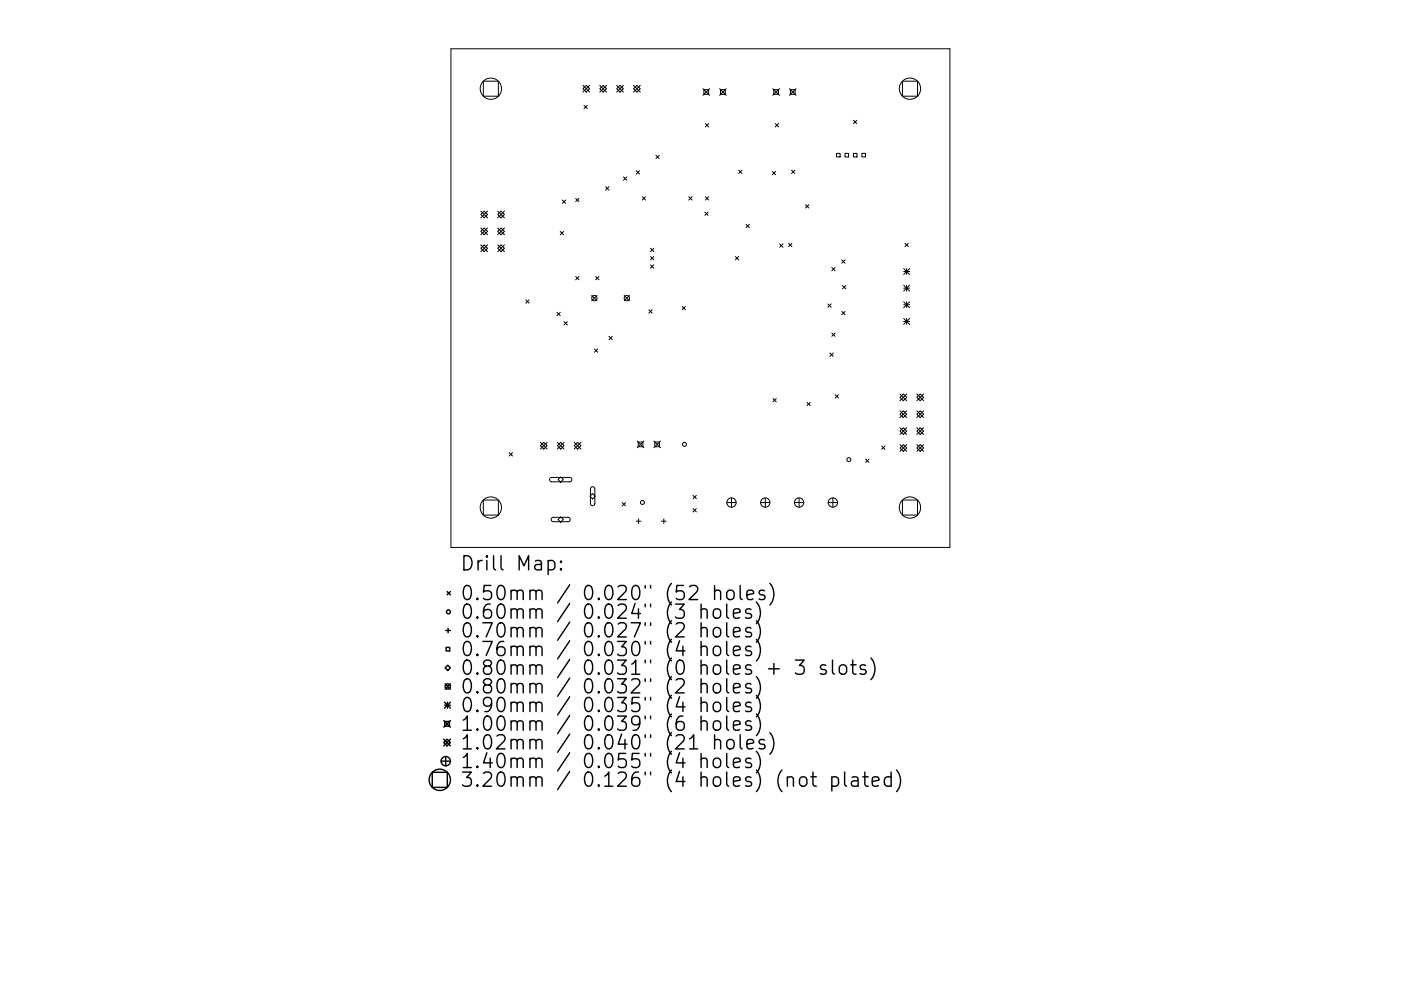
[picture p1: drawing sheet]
<svg xmlns="http://www.w3.org/2000/svg" width="297mm" height="210mm" viewBox="0 0 297 210" stroke-linecap="round" stroke-linejoin="round" font-family="sans-serif">
<defs><g id="words">
<g font-size="4.2">
<text x="97.5" y="121.1">Drill Map:</text>
<text x="97.5" y="127.4">0.50mm / 0.020&quot; (52 holes)</text>
<text x="97.5" y="131.3">0.60mm / 0.024&quot; (3 holes)</text>
<text x="97.5" y="135.3">0.70mm / 0.027&quot; (2 holes)</text>
<text x="97.5" y="139.2">0.76mm / 0.030&quot; (4 holes)</text>
<text x="97.5" y="143.2">0.80mm / 0.031&quot; (0 holes + 3 slots)</text>
<text x="97.5" y="147.2">0.80mm / 0.032&quot; (2 holes)</text>
<text x="97.5" y="151.1">0.90mm / 0.035&quot; (4 holes)</text>
<text x="97.5" y="155.1">1.00mm / 0.039&quot; (6 holes)</text>
<text x="97.5" y="159">1.02mm / 0.040&quot; (21 holes)</text>
<text x="97.5" y="163">1.40mm / 0.055&quot; (4 holes)</text>
<text x="97.5" y="167">3.20mm / 0.126&quot; (4 holes) (not plated)</text>
</g>
</g></defs>
<g fill="none" stroke="#000" stroke-width=".21">
<path d="M95.6 10.4h105.8v105.7h-105.8zM102.5 17.2h3.2v3.2h-3.2zM123.6 18.8l.7-.7 .7 .7-.7 .7zM123.6 18.1l1.4 1.4M125 18.1l-1.4 1.4M127.2 18.1l1.4 1.4M127.9 18.1l.7 .7-.7 .7-.7-.7zM128.6 18.1l-1.4 1.4M130.7 18.8l.8-.7 .7 .7-.7 .7zM130.7 18.1l1.5 1.4M132.2 18.1l-1.5 1.4M134.3 18.8l.7-.7 .8 .7-.8 .7z"/>
<path d="M134.3 18.1l1.5 1.4M135.8 18.1l-1.5 1.4M149 18.8l1.4 1.4M149.2 19h1v1h-1zM150.4 18.8l-1.4 1.4M152.6 18.8l1.4 1.4M152.8 19h1v1h-1zM154 18.8l-1.4 1.4M163.8 18.8l1.5 1.4M164.1 19h1v1h-1zM165.3 18.8l-1.5 1.4M167.4 18.8l1.4 1.4"/>
<path d="M167.6 19h1v1h-1zM168.8 18.8l-1.4 1.4M191.3 17.2h3.2v3.2h-3.2zM123.8 22.3l.7 .7M124.5 22.3l-.7 .7M128.4 39.6l.7 .7M129.1 39.6l-.7 .7M132.2 37.5l.7 .7M132.9 37.5l-.7 .7M134.9 36.2l.7 .7M135.6 36.2l-.7 .7M139.1 32.9l.7 .7"/>
<path d="M139.8 32.9l-.7 .7M149.6 26.2l.7 .7M150.3 26.2l-.7 .7M156.6 36.1l.7 .7M157.3 36.1l-.7 .7M163.7 36.4l.7 .7M164.4 26.2l.7 .7M164.4 36.4l-.7 .7M165.1 26.2l-.7 .7M167.8 36.1l.7 .7M168.5 36.1l-.7 .7M177.4 32.5h.7v.8h-.7z"/>
<path d="M179.2 32.5h.7v.8h-.7zM180.9 25.5l.7 .7M180.9 32.5h.8v.8h-.8zM181.6 25.5l-.7 .7M182.7 32.5h.8v.8h-.8zM101.9 52.7l.8-.7 .7 .7-.7 .7zM101.9 44.8l1.5 1.4M101.9 48.4l1.5 1.4M101.9 52l1.5 1.4M102.7 44.8l.7 .7-.7 .7-.8-.7zM102.7 48.4l.7 .7-.7 .7-.8-.7zM103.4 44.8l-1.5 1.4"/>
<path d="M103.4 48.4l-1.5 1.4M103.4 52l-1.5 1.4M105.5 52.7l.7-.7 .8 .7-.8 .7zM105.5 48.4l1.5 1.4M105.5 52l1.5 1.4M105.5 44.8l1.5 1.4M106.2 44.8l.8 .7-.8 .7-.7-.7zM106.2 48.4l.8 .7-.8 .7-.7-.7zM107 48.4l-1.5 1.4M107 44.8l-1.5 1.4M107 52l-1.5 1.4M118.8 49.1l.7 .7"/>
<path d="M119.2 42.4l.7 .7M119.5 49.1l-.7 .7M119.9 42.4l-.7 .7M122.1 42.1l.7 .7M122.1 58.7l.7 .7M122.8 42.1l-.7 .7M122.8 58.7l-.7 .7M126.3 58.7l.7 .7M127 58.7l-.7 .7M136.2 41.7l.7 .7M136.9 41.7l-.7 .7M137.9 52.7l.7 .7"/>
<path d="M137.9 54.4l.7 .7M137.9 56.2l.7 .7M138.6 52.7l-.7 .7M138.6 54.4l-.7 .7M138.6 56.2l-.7 .7M146 41.7l.7 .7M146.7 41.7l-.7 .7M149.4 45l.7 .7M149.6 41.7l.7 .7M150.1 45l-.7 .7M150.3 41.7l-.7 .7M155.9 54.4l.7 .7"/>
<path d="M156.6 54.4l-.7 .7M158.2 47.6l.7 .7M158.9 47.6l-.7 .7M165.3 51.8l.7 .7M166 51.8l-.7 .7M167.2 51.6l.7 .7M167.9 51.6l-.7 .7M170.8 43.4l.7 .7M171.5 43.4l-.7 .7M176.4 56.8l.7 .7M177.1 56.8l-.7 .7M178.5 55.1l.7 .7"/>
<path d="M179.2 55.1l-.7 .7M191.6 57l1.3 1.2M191.6 57.6h1.3M191.9 51.6l.7 .7M192.2 57v1.2M192.6 51.6l-.7 .7M192.9 57l-1.3 1.2M111.5 63.6l.7 .7M112.2 63.6l-.7 .7M118.1 66.3l.7 .7M118.8 66.3l-.7 .7M119.6 68.2l.7 .7"/>
<path d="M120.3 68.2l-.7 .7M125.5 62.7l1.1 1.1M126 74l.7 .7M126.6 62.7l-1.1 1.1M126.7 74l-.7 .7M129.1 71.4l.7 .7M129.8 71.4l-.7 .7M132.3 62.7l1.2 1.1M133.5 62.7l-1.2 1.1M137.6 65.7l.7 .7M138.3 65.7l-.7 .7M144.6 65l.7 .7"/>
<path d="M145.3 65l-.7 .7M175.5 64.5l.7 .7M176 74.9l.7 .7M176.2 64.5l-.7 .7M176.4 70.7l.7 .7M176.7 74.9l-.7 .7M177.1 70.7l-.7 .7M178.5 66.1l.7 .7M178.6 60.6l.7 .7M179.2 66.1l-.7 .7M179.3 60.6l-.7 .7M191.6 60.5l1.3 1.3"/>
<path d="M191.6 61.1h1.3M191.6 64l1.3 1.3M191.6 64.7h1.3M191.6 67.6l1.3 1.2M191.6 68.2h1.3M192.2 60.5v1.3M192.2 64v1.3M192.2 67.6v1.2M192.9 60.5l-1.3 1.3M192.9 64l-1.3 1.3M192.9 67.6l-1.3 1.2M107.9 96l.8 .8"/>
<path d="M108.7 96l-.8 .8M114.6 93.8l1.4 1.5M115.3 93.8l.7 .8-.7 .7-.7-.7zM116 93.8l-1.4 1.5M118.2 94.6l.7-.8 .7 .8-.7 .7zM118.2 93.8l1.4 1.5M119.6 93.8l-1.4 1.5M121.7 93.8l1.5 1.5M122.5 93.8l.7 .8-.7 .7-.8-.7zM123.2 93.8l-1.5 1.5M135.1 93.6l1.4 1.4M135.3 93.8h1v1h-1z"/>
<path d="M136.5 93.6l-1.4 1.4M138.6 93.6l1.4 1.4M138.8 93.8h1v1h-1zM140 93.6l-1.4 1.4M163.9 84.6l.7 .7M164.6 84.6l-.7 .7M171.1 85.4l.7 .7M171.8 85.4l-.7 .7M177.1 83.7l.7 .8M177.8 83.7l-.7 .8M183.5 97.4l.7 .7M184.2 97.4l-.7 .7"/>
<path d="M186.9 94.6l.7 .7M187.6 94.6l-.7 .7M190.8 84.3l.7-.7 .7 .7-.7 .7zM190.8 87.9l.7-.7 .7 .7-.7 .7zM190.8 91.5l.7-.8 .7 .8-.7 .7zM190.8 95l.7-.7 .7 .7-.7 .8zM190.8 83.6l1.4 1.4M190.8 87.2l1.4 1.4M190.8 90.7l1.4 1.5M190.8 94.3l1.4 1.5M192.2 83.6l-1.4 1.4M192.2 87.2l-1.4 1.4"/>
<path d="M192.2 90.7l-1.4 1.5M192.2 94.3l-1.4 1.5M194.4 84.3l.7-.7 .7 .7-.7 .7zM194.4 87.9l.7-.7 .7 .7-.7 .7zM194.4 95l.7-.7 .7 .7-.7 .8zM194.4 87.2l1.4 1.4M194.4 90.7l1.4 1.5M194.4 83.6l1.4 1.4M194.4 94.3l1.4 1.5M195.1 90.7l.7 .8-.7 .7-.7-.7zM195.8 83.6l-1.4 1.4M195.8 87.2l-1.4 1.4"/>
<path d="M195.8 90.7l-1.4 1.5M195.8 94.3l-1.4 1.5M102.5 106.1h3.2v3.2h-3.2zM116.6 101.4l.4-.1h3.8l.3 .2 .1 .3-.1 .3-.3 .1h-3.9l-.4-.3zM117 109.9l.3-.1h3.2l.3 .1 .1 .4-.1 .3-.3 .1h-3.2l-.4-.3zM118.3 101.8l.6-.6 .5 .6-.5 .5zM118.3 110.2l.6-.5 .5 .5-.5 .6zM125.1 105.3l.5-.6 .6 .6-.6 .5zM125.3 103.4l.5-.1 .3 .4v3.2l-.1 .3-.3 .1-.3-.1-.2-.3v-3.2zM131.9 106.6l.7 .7M132.6 106.6l-.7 .7M134.9 110.6h1"/>
<path d="M135.4 110.1v1M140.3 110.6h.9M140.7 110.1v1M146.9 105.1l.7 .7M146.9 107.9l.7 .7M147.6 105.1l-.7 .7M147.6 107.9l-.7 .7M154.1 106.6h2M155.1 105.6v2M161.3 106.6h1.9M162.3 105.6v2M168.4 106.6h2"/>
<path d="M169.4 105.6v2M175.6 106.6h2M176.6 105.6v2M191.3 106.1h3.2v3.2h-3.2z"/>
<circle cx="104.1" cy="18.8" r="2.26"/>
<circle cx="192.9" cy="18.8" r="2.26"/>
<circle cx="126" cy="63.3" r=".56"/>
<circle cx="132.9" cy="63.3" r=".56"/>
<circle cx="145.1" cy="94.3" r=".42"/>
<circle cx="180" cy="97.5" r=".42"/>
<circle cx="104.1" cy="107.7" r="2.26"/>
<circle cx="136.2" cy="106.6" r=".42"/>
<circle cx="155.1" cy="106.6" r=".99"/>
<circle cx="162.3" cy="106.6" r=".99"/>
<circle cx="169.4" cy="106.6" r=".99"/>
<circle cx="176.6" cy="106.6" r=".99"/>
<circle cx="192.9" cy="107.7" r="2.26"/>
</g>
<g fill="none" stroke="#000" stroke-width=".3">
<path d="M116.2 119.1l.9-.2 .5 .6v.8l-.2 .5-.3 .1-.9-.1M118.9 119.1l.2 .1-.2 .1-.1-.1 .1-.1v.2M94.5 133.8h1M94.6 137.4h.7v.7h-.7zM94.8 125.5l.7 .7M95 133.3v1M95.5 125.5l-.7 .7M118.9 120.6l.2 .2-.2 .1-.1-.1 .1-.2v.3M148.6 129.5a.74 .74 0 0 1 1.3 .1v1.6M148.6 133.4a.74 .74 0 0 1 1.3 .2v1.5M148.6 137.4a.74 .74 0 0 1 1.3 .1v1.6M148.6 128.2v3"/>
<path d="M148.6 132.1v3M148.6 136.1v3M151.4 129.5a.81 .81 0 0 1 .8-.3 .81 .81 0 0 1 .6 .5v.9a.81 .81 0 0 1-.8 .6 .81 .81 0 0 1-.8-.6v-.9zM151.4 133.4a.81 .81 0 0 1 .8-.3 .81 .81 0 0 1 .6 .6v.9a.81 .81 0 0 1-.8 .6 .81 .81 0 0 1-.8-.6v-.9zM151.4 137.4a.81 .81 0 0 1 .8-.3 .81 .81 0 0 1 .6 .6v.8a.81 .81 0 0 1-.8 .6 .81 .81 0 0 1-.8-.6v-.8zM151.5 125.5a.74 .74 0 0 1 1.3 .1v1.6M151.5 124.2v3M154.1 128.2v2.5l.4 .5M154.1 132.1v2.6l.4 .4M154.1 136.1v2.6l.4 .4M154.2 125.5a.81 .81 0 0 1 .8-.3 .81 .81 0 0 1 .6 .6v.8a.81 .81 0 0 1-.7 .6 .81 .81 0 0 1-.8-.6v-.8zM155.5 130.2l1.4-.3-.1-.6-.9-.1-.4 .4v1.1l.1 .3 .3 .2 .9-.2"/>
<path d="M155.5 134.1l1.4-.3-.1-.5-.9-.2-.4 .5v1.1l.1 .3 .3 .1 .9-.1M155.5 138.1l1.4-.3-.1-.6-.9-.1-.4 .4v1.2l.1 .2 .3 .2 .9-.2M156.9 124.2v2.6l.5 .4M158.4 126.2l1.4-.3-.2-.5-.8-.2-.4 .4v1.2l.1 .3 .3 .1 .8-.1M159.2 129.3l-.7-.1-.4 .4 .1 .4 1 .3 .2 .3-.2 .4-.3 .2-.8-.2M159.2 133.3l-.7-.2-.4 .5 .1 .4 1 .3 .2 .3-.2 .4-.3 .1-.8-.1M159.2 137.2l-.7-.1-.4 .4 .1 .4 1 .3 .2 .3-.2 .4-.3 .2-.8-.2M160.4 127.7a3.4 3.4 0 0 1 0 4.6M160.4 131.7a3.4 3.4 0 0 1 0 4.6M160.4 135.7a3.4 3.4 0 0 1 0 4.5M162.1 125.4l-.7-.2-.5 .4 .2 .5 1 .3 .1 .2-.1 .5-.3 .1-.9-.1M163.2 123.8a3.4 3.4 0 0 1 0 4.6"/>
<path d="M184.6 139.6a3.4 3.4 0 0 1 0 4.6M94.1 156.8l1.4 1.4M94.1 152.9l1.4 1.4M94.2 149l1.3 1.2M94.2 149.6h1.3M94.3 153.1h1v1h-1zM94.4 141.7l.5-.6 .6 .6-.6 .6zM94.4 145.1l1.1 1.1M94.8 156.8l.7 .7-.7 .7-.7-.7zM94.9 149v1.2M95.5 145.1l-1.1 1.1M95.5 149l-1.3 1.2"/>
<path d="M95.5 152.9l-1.4 1.4M95.5 156.8l-1.4 1.4M148.6 145.3a.74 .74 0 0 1 1.3 .1v1.6M148.6 149.3a.75 .75 0 0 1 1.3 .1v1.6M148.6 153.2a.74 .74 0 0 1 1.3 .2v1.5M148.6 144v3M148.6 148v3M148.6 151.9v3M148.6 159.8v3M151.4 145.3a.81 .81 0 0 1 .8-.3 .81 .81 0 0 1 .6 .6v.8a.81 .81 0 0 1-.8 .6 .81 .81 0 0 1-.8-.6v-.8zM151.4 149.3a.81 .81 0 0 1 .8-.3 .81 .81 0 0 1 .6 .5v.9a.81 .81 0 0 1-.8 .6 .81 .81 0 0 1-.8-.6v-.9zM151.4 153.2a.81 .81 0 0 1 .8-.3 .81 .81 0 0 1 .6 .6v.9a.81 .81 0 0 1-.8 .6 .81 .81 0 0 1-.8-.6v-.9z"/>
<path d="M151.5 157.2a.74 .74 0 0 1 1.3 .1v1.6M151.5 155.9v3M154.1 144v2.6l.4 .4M154.1 148v2.5l.4 .5M154.1 151.9v2.6l.4 .4M154.1 159.8v2.6l.4 .4M154.4 157a.81 .81 0 0 1 1.2 .5v.8a.81 .81 0 0 1-.7 .6 .81 .81 0 0 1-.8-.6v-.8zM155.5 146l1.4-.3-.1-.5-.9-.2-.4 .4v1.2l.1 .3 .3 .1 .9-.1M155.5 150l1.4-.3-.1-.6-.9-.1-.4 .4v1.1l.1 .3 .3 .2 .9-.2M155.5 153.9l1.4-.3-.1-.5-.9-.2-.4 .5v1.1l.1 .3 .3 .1 .9-.1M156.9 155.9v2.6l.5 .4M158.4 157.9l1.4-.3-.2-.6-.8-.1-.4 .4v1.2l.1 .2 .3 .2 .8-.2"/>
<path d="M159.2 145.2l-.7-.2-.4 .4 .1 .5 1 .3 .2 .2-.2 .5-.3 .1-.8-.1M159.2 149.1l-.7-.1-.4 .4 .1 .4 1 .3 .2 .3-.2 .4-.3 .2-.8-.2M159.2 153.1l-.7-.2-.4 .5 .1 .4 1 .3 .2 .3-.2 .4-.3 .1-.8-.1M160.4 143.6a3.4 3.4 0 0 1 0 4.6M160.4 147.5a3.4 3.4 0 0 1 0 4.6M160.4 151.5a3.4 3.4 0 0 1 0 4.6M160.4 159.4a3.4 3.4 0 0 1 0 4.6M162.1 157l-.7-.1-.5 .4 .2 .4 1 .3 .1 .3-.1 .4-.3 .2-.9-.2M162.9 141.9h2.3M163.2 155.5a3.4 3.4 0 0 1 0 4.5M164.1 140.8v2.2M168.6 140h1.9l-1 1.2a.81 .81 0 0 1 1 .6v.7l-.3 .4-.3 .1h-.8l-.5-.2"/>
<path d="M175.1 141.2l-.7-.2-.5 .5 .2 .4 1 .3 .1 .3-.1 .4-.3 .1-.9-.1M176.5 140v2.6l.4 .4M178.1 141.3a.81 .81 0 0 1 .8-.3 .81 .81 0 0 1 .6 .6v.9a.81 .81 0 0 1-.8 .6 .81 .81 0 0 1-.8-.6v-.9zM180.4 141h1.1M180.8 140v2.6l.1 .3 .6 .1M183.5 141.2l-.7-.2-.4 .5 .1 .4 1 .3 .1 .3-.1 .4-.3 .1-.8-.1M91.6 163.9h3.2v3.1h-3.2zM93.5 161.5h2M94.5 160.5v2M148.6 161.1a.74 .74 0 0 1 1.3 .2v1.5M151.4 161.1a.81 .81 0 0 1 .8-.3 .81 .81 0 0 1 .6 .6v.9a.81 .81 0 0 1-.8 .6 .81 .81 0 0 1-.8-.6v-.9zM155.5 161.8l1.4-.2-.1-.6-.9-.2-.4 .5v1.1l.1 .3 .3 .1 .9-.1"/>
<path d="M159.2 161l-.7-.2-.4 .5 .1 .4 1 .3 .2 .3-.2 .4-.3 .1-.8-.1M169.6 165.1a.81 .81 0 0 1 .9-.3 .81 .81 0 0 1 .6 .6v.8a.81 .81 0 0 1-.8 .6 .81 .81 0 0 1-.8-.6v-.8zM171.9 164.8h1.2M172.4 163.8v2.6l.1 .3 .6 .1M176.4 165l.8-.2 .6 .6v.8l-.3 .5-.3 .1-.8-.1M176.4 164.8v3M179.1 163.8v2.6l.4 .4M180.6 165l.3-.2 .9 .2 .1 .2v1.6M181.9 165.5l-1 .2a.59 .59 0 0 0-.4 .5 .59 .59 0 0 0 .4 .6l1-.1M182.9 164.8h1.2M183.4 163.8v2.6l.1 .3 .6 .1M184.9 165.8l1.5-.3-.2-.5-.8-.2-.5 .4v1.2l.2 .3 .3 .1 .8-.1"/>
<path d="M188.9 165l-.8-.2-.6 .6v.8l.3 .5 .3 .1 .8-.1M188.9 163.8v3M190.1 163.4a3.4 3.4 0 0 1 0 4.6"/>
<circle cx="95.1" cy="129.8" r=".42"/>
<circle cx="94.9" cy="145.7" r=".56"/>
<circle cx="93.2" cy="165.5" r="2.26"/>
<circle cx="94.5" cy="161.5" r=".99"/>
</g>
<use href="#words"/>
</svg>
